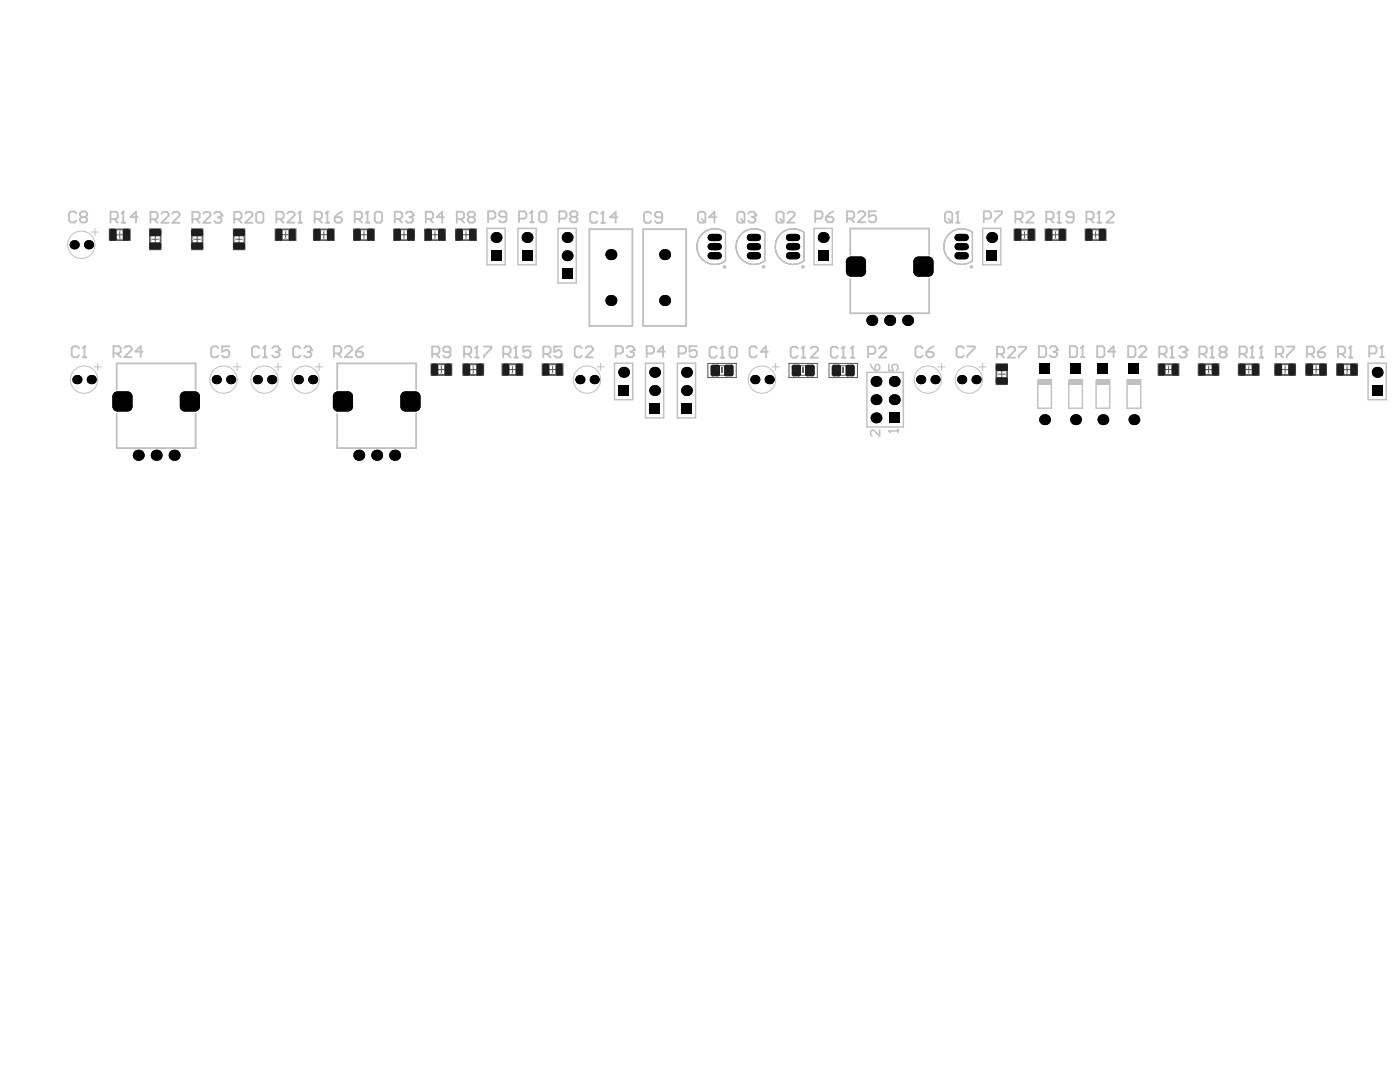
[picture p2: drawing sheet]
<svg xmlns="http://www.w3.org/2000/svg" width="279mm" height="216mm" viewBox="0 0 279 216" stroke-linecap="round" stroke-linejoin="round" font-family="sans-serif">
<g fill="none" stroke="#5a5a5a" stroke-width=".2">
<path d="M21.8 45.7h4.2v2.3h-4.2zM22.3 45.8h3.2v2h-3.2zM23.2 46.8h1.4M23.9 46.1v1.5M29.8 45.7h2.3v4.1h-2.3zM30 46.2h2v3.1h-2zM30.3 47.8h1.4M31 47v1.5M38.2 45.7h2.3v4.1h-2.3zM38.3 46.2h2.1v3.1h-2.1zM38.6 47.8h1.5M39.4 47v1.5"/>
<path d="M46.6 45.7h2.3v4.1h-2.3zM46.7 46.2h2v3.1h-2zM47 47.8h1.4M47.7 47v1.5M54.9 45.7h4.2v2.3h-4.2zM55.4 45.8h3.2v2h-3.2zM56.3 46.8h1.4M57 46.1v1.5M62.6 45.7h4.1v2.3h-4.1zM63.1 45.8h3.1v2h-3.1zM63.9 46.8h1.4M64.6 46.1v1.5"/>
<path d="M70.6 45.7h4.1v2.3h-4.1zM71.1 45.8h3.1v2h-3.1zM71.9 46.8h1.4M72.6 46.1v1.5M78.6 45.7h4.1v2.3h-4.1zM79.1 45.8h3.1v2h-3.1zM79.9 46.8h1.4M80.6 46.1v1.5M84.7 45.7h4.2v2.3h-4.2zM85.2 45.8h3.2v2h-3.2zM86.1 46.8h1.4M86.8 46.1v1.5"/>
<path d="M90.9 45.7h4.2v2.3h-4.2zM91.4 45.8h3.2v2h-3.2zM92.3 46.8h1.4M93 46.1v1.5M140 46.9a3.6 3.6 0 0 1 4.8-.5v5.6a3.6 3.6 0 0 1-4.8-.4 3.6 3.6 0 0 1 0-4.7zM141.9 49.2h1.5M142.6 48.5v1.4M147.8 46.9a3.6 3.6 0 0 1 4.8-.5v5.6a3.6 3.6 0 0 1-4.7-.4 3.6 3.6 0 0 1-.1-4.7zM149.7 49.2h1.5M150.5 48.5v1.4M155.6 46.9a3.6 3.6 0 0 1 4.8-.5v5.6a3.6 3.6 0 0 1-4.7-.4 3.6 3.6 0 0 1-.1-4.7zM157.6 49.2h1.4"/>
<path d="M158.3 48.5v1.4M189.2 46.9a3.6 3.6 0 0 1 4.9-.5v5.6a3.6 3.6 0 0 1-4.8-.4 3.6 3.6 0 0 1-.1-4.7zM191.2 49.2h1.4M191.9 48.5v1.4M202.4 45.7h4.1v2.3h-4.1zM202.9 45.8h3.1v2h-3.1zM203.8 46.8h1.4M204.5 46.1v1.5M208.6 45.7h4.1v2.3h-4.1zM209.1 45.8h3.1v2h-3.1zM209.9 46.8h1.5M210.7 46.1v1.5"/>
<path d="M216.6 45.7h4.1v2.3h-4.1zM217.1 45.8h3.1v2h-3.1zM217.9 46.8h1.5M218.7 46.1v1.5M86 72.6h4.2v2.3h-4.2zM86.5 72.7h3.2v2.1h-3.2zM87.4 73.8h1.4M88.1 73v1.5M92.4 72.6h4.1v2.3h-4.1zM92.9 72.7h3.1v2.1h-3.1zM93.7 73.8h1.5M94.5 73v1.5"/>
<path d="M100.2 72.6h4.1v2.3h-4.1zM100.7 72.7h3.1v2.1h-3.1zM101.6 73.8h1.4M102.3 73v1.5M108.2 72.6h4.1v2.3h-4.1zM108.7 72.7h3.1v2.1h-3.1zM109.6 73.8h1.4M110.3 73v1.5M141.3 72.5h5.6v2.8h-5.6zM143.6 73h1M143.6 74.9h1M157.5 72.5h5.6v2.8h-5.6z"/>
<path d="M159.7 73h1.1M159.8 74.9h1M165.5 72.5h5.6v2.8h-5.6zM167.7 73h1.1M167.8 74.9h1M198.8 72.6h2.3v4.1h-2.3zM198.9 73.1h2v3.1h-2zM199.2 74.7h1.4M199.9 73.9v1.5M231.1 72.6h4.2v2.3h-4.2zM231.6 72.7h3.2v2.1h-3.2zM232.5 73.8h1.4"/>
<path d="M233.2 73v1.5M239.1 72.6h4.2v2.3h-4.2zM239.6 72.7h3.2v2.1h-3.2zM240.5 73.8h1.4M241.2 73v1.5M247.1 72.6h4.2v2.3h-4.2zM247.6 72.7h3.2v2.1h-3.2zM248.5 73.8h1.4M249.2 73v1.5M254.4 72.6h4.2v2.3h-4.2zM254.9 72.7h3.2v2.1h-3.2zM255.8 73.8h1.4"/>
<path d="M256.5 73v1.5M260.6 72.6h4.1v2.3h-4.1zM261.1 72.7h3.1v2.1h-3.1zM261.9 73.8h1.5M262.7 73v1.5M266.8 72.6h4.1v2.3h-4.1zM267.3 72.7h3.1v2.1h-3.1zM268.1 73.8h1.5M268.8 73v1.5"/>
</g>
<g fill="#5a5a5a">
<path d="M144.6 72.9h1.1v2.1h-1.1z" fill-rule="evenodd"/>
<path d="M158.7 72.9h1.1v2.1h-1.1z" fill-rule="evenodd"/>
<path d="M160.8 72.9h1.1v2.1h-1.1z" fill-rule="evenodd"/>
<path d="M166.7 72.9h1.1v2.1h-1.1z" fill-rule="evenodd"/>
<path d="M142.5 72.9h1.1v2.1h-1.1z" fill-rule="evenodd"/>
<path d="M168.8 72.9h1.1v2.1h-1.1z" fill-rule="evenodd"/>
<path d="M144 73.4h.2v1.1h-.2z" fill-rule="evenodd"/>
<path d="M160.1 73.4h.3v1.1h-.3z" fill-rule="evenodd"/>
<path d="M168.1 73.4h.3v1.1h-.3z" fill-rule="evenodd"/>
</g>
<g fill="#000">
<path d="M168.8 52.2h1zM169.1 51.5l.7-.3v1h-1z"/>
<path d="M169.8 54.2v1zM168.8 54.2h1v1a1 1 0 0 1-1-1z"/>
<path d="M168.8 52.2h1zM169.1 51.5l.7-.3v1h-1z"/>
<path d="M169.8 54.2v1zM168.8 54.2h1v1a1 1 0 0 1-1-1z"/>
<path d="M171.8 51.2v1zM171.8 51.2a1 1 0 0 1 1 1h-1z"/>
<path d="M171.8 54.2h1zM171.8 54.2h1a1 1 0 0 1-1 1z"/>
<path d="M171.8 51.2v1zM171.8 51.2a1 1 0 0 1 1 1h-1z"/>
<path d="M171.8 54.2h1zM171.8 54.2h1a1 1 0 0 1-1 1z"/>
<path d="M182.3 52.2h1zM182.6 51.5l.7-.3v1h-1z"/>
<path d="M183.3 54.2v1zM182.3 54.2h1v1a1 1 0 0 1-1-1z"/>
<path d="M182.3 52.2h1zM182.6 51.5l.7-.3v1h-1z"/>
<path d="M183.3 54.2v1zM182.3 54.2h1v1a1 1 0 0 1-1-1z"/>
<path d="M185.3 51.2v1zM185.3 51.2a1 1 0 0 1 1 1h-1z"/>
<path d="M185.3 54.2h1zM185.3 54.2h1a1 1 0 0 1-1 1z"/>
<path d="M185.3 51.2v1zM185.3 51.2a1 1 0 0 1 1 1h-1z"/>
<path d="M185.3 54.2h1zM185.3 54.2h1a1 1 0 0 1-1 1z"/>
<path d="M22.4 79.1h1zM22.7 78.4l.7-.3v1h-1z"/>
<path d="M22.4 79.1h1zM22.7 78.4l.7-.3v1h-1z"/>
<path d="M25.4 78.1v1zM25.4 78.1a1 1 0 0 1 1 1h-1z"/>
<path d="M25.4 78.1v1zM25.4 78.1a1 1 0 0 1 1 1h-1z"/>
<path d="M35.9 79.1h1zM36.2 78.4l.7-.3v1h-1z"/>
<path d="M35.9 79.1h1zM36.2 78.4l.7-.3v1h-1z"/>
<path d="M38.9 78.1v1zM38.9 78.1a1 1 0 0 1 1 1h-1z"/>
<path d="M38.9 78.1v1zM38.9 78.1a1 1 0 0 1 1 1h-1z"/>
<path d="M66.4 79.1h1zM66.7 78.4l.7-.3v1h-1z"/>
<path d="M66.4 79.1h1zM66.7 78.4l.7-.3v1h-1z"/>
<path d="M69.4 78.1v1zM69.4 78.1a1 1 0 0 1 1.1 1h-1.1z"/>
<path d="M69.4 78.1v1zM69.4 78.1a1 1 0 0 1 1.1 1h-1.1z"/>
<path d="M79.9 79.1h1zM80.2 78.4l.7-.3v1h-1z"/>
<path d="M79.9 79.1h1zM80.2 78.4l.7-.3v1h-1z"/>
<path d="M82.9 78.1v1zM82.9 78.1a1 1 0 0 1 1 1h-1z"/>
<path d="M82.9 78.1v1zM82.9 78.1a1 1 0 0 1 1 1h-1z"/>
<path d="M23.4 81.1v1zM22.4 81.1h1v1a1 1 0 0 1-1-1z"/>
<path d="M23.4 81.1v1zM22.4 81.1h1v1a1 1 0 0 1-1-1z"/>
<path d="M25.4 81.1h1zM25.4 81.1h1a1 1 0 0 1-1 1z"/>
<path d="M25.4 81.1h1zM25.4 81.1h1a1 1 0 0 1-1 1z"/>
<path d="M36.9 81.1v1zM35.9 81.1h1v1a1 1 0 0 1-1-1z"/>
<path d="M36.9 81.1v1zM35.9 81.1h1v1a1 1 0 0 1-1-1z"/>
<path d="M38.9 81.1h1zM38.9 81.1h1a1 1 0 0 1-1 1z"/>
<path d="M38.9 81.1h1zM38.9 81.1h1a1 1 0 0 1-1 1z"/>
<path d="M67.4 81.1v1zM66.4 81.1h1v1a1 1 0 0 1-1-1z"/>
<path d="M67.4 81.1v1zM66.4 81.1h1v1a1 1 0 0 1-1-1z"/>
<path d="M69.4 81.1h1.1zM69.4 81.1h1.1a1 1 0 0 1-1.1 1z"/>
<path d="M69.4 81.1h1.1zM69.4 81.1h1.1a1 1 0 0 1-1.1 1z"/>
<path d="M80.9 81.1v1zM79.9 81.1h1v1a1 1 0 0 1-1-1z"/>
<path d="M80.9 81.1v1zM79.9 81.1h1v1a1 1 0 0 1-1-1z"/>
<path d="M82.9 81.1h1zM82.9 81.1h1a1 1 0 0 1-1 1z"/>
<path d="M82.9 81.1h1zM82.9 81.1h1a1 1 0 0 1-1 1z"/>
<circle cx="14.8" cy="48.8" r=".91"/>
<circle cx="17.7" cy="48.8" r=".91"/>
<circle cx="99" cy="47.4" r="1.08"/>
<circle cx="105.2" cy="47.4" r="1.08"/>
<circle cx="113.2" cy="51" r="1.08"/>
<circle cx="113.2" cy="47.4" r="1.08"/>
<circle cx="121.9" cy="60" r="1.09"/>
<circle cx="121.9" cy="50.8" r="1.09"/>
<circle cx="132.6" cy="60" r="1.09"/>
<circle cx="132.6" cy="50.8" r="1.09"/>
<circle cx="164.3" cy="47.4" r="1.08"/>
<circle cx="197.9" cy="47.4" r="1.08"/>
<circle cx="15.3" cy="75.8" r=".91"/>
<circle cx="18.2" cy="75.8" r=".91"/>
<circle cx="43.2" cy="75.8" r=".91"/>
<circle cx="46" cy="75.8" r=".91"/>
<circle cx="51.4" cy="75.8" r=".91"/>
<circle cx="54.2" cy="75.8" r=".91"/>
<circle cx="59.5" cy="75.8" r=".91"/>
<circle cx="62.4" cy="75.8" r=".91"/>
<circle cx="115.7" cy="75.8" r=".91"/>
<circle cx="118.6" cy="75.8" r=".91"/>
<circle cx="124.5" cy="74.3" r="1.08"/>
<circle cx="130.6" cy="77.9" r="1.08"/>
<circle cx="130.6" cy="74.3" r="1.08"/>
<circle cx="137" cy="77.9" r="1.08"/>
<circle cx="137" cy="74.3" r="1.08"/>
<circle cx="150.6" cy="75.8" r=".91"/>
<circle cx="153.5" cy="75.8" r=".91"/>
<circle cx="174" cy="63.9" r="1.09"/>
<circle cx="174.8" cy="79.8" r="1.08"/>
<circle cx="174.8" cy="76.1" r="1.08"/>
<circle cx="177.6" cy="63.9" r="1.09"/>
<circle cx="178.5" cy="79.8" r="1.08"/>
<circle cx="178.5" cy="76.1" r="1.08"/>
<circle cx="181.1" cy="63.9" r="1.09"/>
<circle cx="183.7" cy="75.8" r=".91"/>
<circle cx="186.6" cy="75.8" r=".91"/>
<circle cx="191.9" cy="75.8" r=".91"/>
<circle cx="194.8" cy="75.8" r=".91"/>
<circle cx="274.8" cy="74.3" r="1.08"/>
<circle cx="27.6" cy="90.8" r="1.09"/>
<circle cx="31.2" cy="90.8" r="1.09"/>
<circle cx="34.7" cy="90.8" r="1.09"/>
<circle cx="71.6" cy="90.8" r="1.09"/>
<circle cx="75.2" cy="90.8" r="1.09"/>
<circle cx="78.8" cy="90.8" r="1.09"/>
<circle cx="174.8" cy="83.4" r="1.08"/>
<circle cx="208.5" cy="83.7" r="1.08"/>
<circle cx="214.7" cy="83.7" r="1.08"/>
<circle cx="220.1" cy="83.7" r="1.08"/>
<circle cx="226.3" cy="83.7" r="1.08"/>
</g>
<g fill="#000">
<path d="M97.9 49.9h2.2v2.2h-2.2z" fill-rule="evenodd"/>
<path d="M97.9 49.9h2.2v2.2h-2.2z" fill-rule="evenodd"/>
<path d="M104.1 49.9h2.2v2.2h-2.2z" fill-rule="evenodd"/>
<path d="M104.1 49.9h2.2v2.2h-2.2z" fill-rule="evenodd"/>
<path d="M112.1 53.6h2.2v2.1h-2.2z" fill-rule="evenodd"/>
<path d="M112.1 53.6h2.2v2.1h-2.2z" fill-rule="evenodd"/>
<path d="M163.2 49.9h2.2v2.2h-2.2z" fill-rule="evenodd"/>
<path d="M163.2 49.9h2.2v2.2h-2.2z" fill-rule="evenodd"/>
<path d="M168.8 52.2l1-1h2l1 1v2l-1 1h-2l-1-1z" fill-rule="evenodd"/>
<path d="M168.8 52.2l1-1h2l1 1v2l-1 1h-2l-1-1z" fill-rule="evenodd"/>
<path d="M182.3 52.2l1-1h2l1 1v2l-1 1h-2l-1-1z" fill-rule="evenodd"/>
<path d="M182.3 52.2l1-1h2l1 1v2l-1 1h-2l-1-1z" fill-rule="evenodd"/>
<path d="M196.8 49.9h2.2v2.2h-2.2z" fill-rule="evenodd"/>
<path d="M196.8 49.9h2.2v2.2h-2.2z" fill-rule="evenodd"/>
<path d="M22.4 79.1l1-1h2l1 1v2l-1 1h-2l-1-1z" fill-rule="evenodd"/>
<path d="M22.4 79.1l1-1h2l1 1v2l-1 1h-2l-1-1z" fill-rule="evenodd"/>
<path d="M35.9 79.1l1-1h2l1 1v2l-1 1h-2l-1-1z" fill-rule="evenodd"/>
<path d="M35.9 79.1l1-1h2l1 1v2l-1 1h-2l-1-1z" fill-rule="evenodd"/>
<path d="M66.4 79.1l1-1h2l1.1 1v2l-1.1 1h-2l-1-1z" fill-rule="evenodd"/>
<path d="M66.4 79.1l1-1h2l1.1 1v2l-1.1 1h-2l-1-1z" fill-rule="evenodd"/>
<path d="M79.9 79.1l1-1h2l1 1v2l-1 1h-2l-1-1z" fill-rule="evenodd"/>
<path d="M79.9 79.1l1-1h2l1 1v2l-1 1h-2l-1-1z" fill-rule="evenodd"/>
<path d="M123.4 76.9h2.1v2.1h-2.1z" fill-rule="evenodd"/>
<path d="M123.4 76.9h2.1v2.1h-2.1z" fill-rule="evenodd"/>
<path d="M207.4 72.5h2.1v2.2h-2.1z" fill-rule="evenodd"/>
<path d="M207.4 72.5h2.1v2.2h-2.1z" fill-rule="evenodd"/>
<path d="M213.6 72.5h2.1v2.2h-2.1z" fill-rule="evenodd"/>
<path d="M213.6 72.5h2.1v2.2h-2.1z" fill-rule="evenodd"/>
<path d="M219 72.5h2.2v2.2h-2.2z" fill-rule="evenodd"/>
<path d="M219 72.5h2.2v2.2h-2.2z" fill-rule="evenodd"/>
<path d="M225.2 72.5h2.2v2.2h-2.2z" fill-rule="evenodd"/>
<path d="M225.2 72.5h2.2v2.2h-2.2z" fill-rule="evenodd"/>
<path d="M273.8 76.9h2.1v2.1h-2.1z" fill-rule="evenodd"/>
<path d="M273.8 76.9h2.1v2.1h-2.1z" fill-rule="evenodd"/>
<path d="M129.6 80.5h2.1v2.1h-2.1z" fill-rule="evenodd"/>
<path d="M129.6 80.5h2.1v2.1h-2.1z" fill-rule="evenodd"/>
<path d="M135.9 80.5h2.2v2.1h-2.2z" fill-rule="evenodd"/>
<path d="M135.9 80.5h2.2v2.1h-2.2z" fill-rule="evenodd"/>
<path d="M177.4 82.3h2.1v2.2h-2.1z" fill-rule="evenodd"/>
<path d="M177.4 82.3h2.1v2.2h-2.1z" fill-rule="evenodd"/>
</g>
<path d="M141.9 49.2h1.5M141.9 51h1.5M141.9 47.4h1.5M149.7 49.2h1.5M149.7 51h1.5M149.7 47.4h1.5M157.6 49.2h1.4M157.6 51h1.4M157.6 47.4h1.4M191.2 49.2h1.4M191.2 51h1.4M191.2 47.4h1.4" fill="none" stroke="#000" stroke-width="1.4"/>
<g fill="#1e1e1e">
<path d="M198.7 75.6l.4-.3h1.6l.4 .3v.7l-.4 .4h-1.6l-.4-.4z" fill-rule="evenodd"/>
<path d="M198.7 73l.4-.4h1.6l.4 .4v.7l-.4 .4h-1.6l-.4-.4z" fill-rule="evenodd"/>
<path d="M21.8 46l.4-.3h.7l.4 .3v1.7l-.4 .3h-.7l-.4-.3z" fill-rule="evenodd"/>
<path d="M24.5 46l.4-.3h.7l.3 .3v1.7l-.3 .3h-.7l-.4-.3z" fill-rule="evenodd"/>
<path d="M62.6 46l.3-.3h.8l.3 .3v1.7l-.3 .3h-.8l-.3-.3z" fill-rule="evenodd"/>
<path d="M65.2 46l.4-.3h.7l.4 .3v1.7l-.4 .3h-.7l-.4-.3z" fill-rule="evenodd"/>
<path d="M86 72.9l.4-.3h.7l.4 .3v1.7l-.4 .3h-.7l-.4-.3z" fill-rule="evenodd"/>
<path d="M88.7 72.9l.3-.3h.8l.3 .3v1.7l-.3 .3h-.8l-.3-.3z" fill-rule="evenodd"/>
<path d="M100.2 72.9l.4-.3h.7l.4 .3v1.7l-.4 .3h-.7l-.4-.3z" fill-rule="evenodd"/>
<path d="M102.9 72.9l.3-.3h.8l.3 .3v1.7l-.3 .3h-.8l-.3-.3z" fill-rule="evenodd"/>
<path d="M158 73.2l.4-.4h1l.5 .4v1.4l-.5 .5h-1l-.4-.5z" fill-rule="evenodd"/>
<path d="M202.4 46l.4-.3h.7l.4 .3v1.7l-.4 .3h-.7l-.4-.3z" fill-rule="evenodd"/>
<path d="M205.1 46l.3-.3h.8l.3 .3v1.7l-.3 .3h-.8l-.3-.3z" fill-rule="evenodd"/>
<path d="M211.3 46l.3-.3h.7l.4 .3v1.7l-.4 .3h-.7l-.3-.3z" fill-rule="evenodd"/>
<path d="M216.6 46l.4-.3h.7l.4 .3v1.7l-.4 .3h-.7l-.4-.3z" fill-rule="evenodd"/>
<path d="M219.3 46l.3-.3h.7l.4 .3v1.7l-.4 .3h-.7l-.3-.3z" fill-rule="evenodd"/>
<path d="M231.2 72.9l.3-.3h.7l.4 .3v1.7l-.4 .3h-.7l-.3-.3z" fill-rule="evenodd"/>
<path d="M233.8 72.9l.4-.3h.7l.4 .3v1.7l-.4 .3h-.7l-.4-.3z" fill-rule="evenodd"/>
<path d="M254.4 72.9l.4-.3h.7l.4 .3v1.7l-.4 .3h-.7l-.4-.3z" fill-rule="evenodd"/>
<path d="M257.1 72.9l.3-.3h.8l.3 .3v1.7l-.3 .3h-.8l-.3-.3z" fill-rule="evenodd"/>
<path d="M260.6 72.9l.4-.3h.7l.4 .3v1.7l-.4 .3h-.7l-.4-.3z" fill-rule="evenodd"/>
<path d="M263.3 72.9l.3-.3h.7l.4 .3v1.7l-.4 .3h-.7l-.3-.3z" fill-rule="evenodd"/>
<path d="M269.4 72.9l.4-.3h.7l.4 .3v1.7l-.4 .3h-.7l-.4-.3z" fill-rule="evenodd"/>
<path d="M29.8 48.7l.4-.4h1.6l.4 .4v.7l-.4 .4h-1.6l-.4-.4z" fill-rule="evenodd"/>
<path d="M29.8 46.1l.4-.4h1.6l.4 .4v.7l-.4 .4h-1.6l-.4-.4z" fill-rule="evenodd"/>
<path d="M38.2 48.7l.3-.4h1.7l.3 .4v.7l-.3 .4h-1.7l-.3-.4z" fill-rule="evenodd"/>
<path d="M38.2 46.1l.3-.4h1.7l.3 .4v.7l-.3 .4h-1.7l-.3-.4z" fill-rule="evenodd"/>
<path d="M54.9 46l.4-.3h.7l.4 .3v1.7l-.4 .3h-.7l-.4-.3z" fill-rule="evenodd"/>
<path d="M57.6 46l.4-.3h.7l.3 .3v1.7l-.3 .3h-.7l-.4-.3z" fill-rule="evenodd"/>
<path d="M73.2 46l.4-.3h.7l.4 .3v1.7l-.4 .3h-.7l-.4-.3z" fill-rule="evenodd"/>
<path d="M78.6 46l.3-.3h.8l.3 .3v1.7l-.3 .3h-.8l-.3-.3z" fill-rule="evenodd"/>
<path d="M81.2 46l.4-.3h.7l.4 .3v1.7l-.4 .3h-.7l-.4-.3z" fill-rule="evenodd"/>
<path d="M92.4 72.9l.4-.3h.7l.4 .3v1.7l-.4 .3h-.7l-.4-.3z" fill-rule="evenodd"/>
<path d="M84.8 46l.3-.3h.8l.3 .3v1.7l-.3 .3h-.8l-.3-.3z" fill-rule="evenodd"/>
<path d="M87.4 46l.4-.3h.7l.4 .3v1.7l-.4 .3h-.7l-.4-.3z" fill-rule="evenodd"/>
<path d="M90.9 46l.4-.3h.7l.4 .3v1.7l-.4 .3h-.7l-.4-.3z" fill-rule="evenodd"/>
<path d="M108.2 72.9l.4-.3h.7l.4 .3v1.7l-.4 .3h-.7l-.4-.3z" fill-rule="evenodd"/>
<path d="M110.9 72.9l.3-.3h.8l.3 .3v1.7l-.3 .3h-.8l-.3-.3z" fill-rule="evenodd"/>
<path d="M144.5 73.2l.5-.4h1l.4 .4v1.4l-.4 .5h-1l-.5-.5z" fill-rule="evenodd"/>
<path d="M160.7 73.2l.5-.4h.9l.5 .4v1.4l-.5 .5h-.9l-.5-.5z" fill-rule="evenodd"/>
<path d="M168.7 73.2l.5-.4h.9l.5 .4v1.4l-.5 .5h-.9l-.5-.5z" fill-rule="evenodd"/>
<path d="M166 73.2l.4-.4h1l.5 .4v1.4l-.5 .5h-1l-.4-.5z" fill-rule="evenodd"/>
<path d="M208.6 46l.4-.3h.7l.4 .3v1.7l-.4 .3h-.7l-.4-.3z" fill-rule="evenodd"/>
<path d="M239.2 72.9l.3-.3h.7l.4 .3v1.7l-.4 .3h-.7l-.3-.3z" fill-rule="evenodd"/>
<path d="M241.8 72.9l.4-.3h.7l.4 .3v1.7l-.4 .3h-.7l-.4-.3z" fill-rule="evenodd"/>
<path d="M247.2 72.9l.3-.3h.7l.4 .3v1.7l-.4 .3h-.7l-.3-.3z" fill-rule="evenodd"/>
<path d="M249.8 72.9l.4-.3h.7l.4 .3v1.7l-.4 .3h-.7l-.4-.3z" fill-rule="evenodd"/>
<path d="M266.8 72.9l.4-.3h.7l.3 .3v1.7l-.3 .3h-.7l-.4-.3z" fill-rule="evenodd"/>
<path d="M46.5 48.7l.4-.4h1.6l.4 .4v.7l-.4 .4h-1.6l-.4-.4z" fill-rule="evenodd"/>
<path d="M46.5 46.1l.4-.4h1.6l.4 .4v.7l-.4 .4h-1.6l-.4-.4z" fill-rule="evenodd"/>
<path d="M95 72.9l.4-.3h.7l.4 .3v1.7l-.4 .3h-.7l-.4-.3z" fill-rule="evenodd"/>
<path d="M70.6 46l.3-.3h.8l.3 .3v1.7l-.3 .3h-.8l-.3-.3z" fill-rule="evenodd"/>
<path d="M93.6 46l.4-.3h.7l.3 .3v1.7l-.3 .3h-.7l-.4-.3z" fill-rule="evenodd"/>
<path d="M141.8 73.2l.5-.4h.9l.5 .4v1.4l-.5 .5h-.9l-.5-.5z" fill-rule="evenodd"/>
</g>
<g fill="#1e1e1e">
<path d="M199.1 76.3v.4zM198.7 76.3h.4v.4z"/>
<path d="M200.7 76.3h.4zM200.7 76.3h.4v.2l-.4 .2z"/>
<path d="M200.7 75.3v.3zM200.7 75.3l.4 .3h-.4z"/>
<path d="M198.7 75.6h.4zM198.8 75.4l.3-.1v.3h-.4z"/>
<path d="M199.1 73.7v.4zM198.7 73.7h.4v.4z"/>
<path d="M200.7 73.7h.4zM200.7 73.7h.4v.2l-.4 .2z"/>
<path d="M200.7 72.6v.4zM200.7 72.6l.4 .4h-.4z"/>
<path d="M198.7 73h.4zM198.8 72.8l.3-.2v.4h-.4z"/>
<path d="M21.8 46h.4zM21.9 45.8l.3-.1v.3h-.4z"/>
<path d="M22.2 47.7v.3zM21.8 47.7h.4v.3z"/>
<path d="M22.9 47.7h.4zM22.9 47.7h.4l-.1 .1-.3 .2z"/>
<path d="M22.9 45.7v.3zM22.9 45.7l.4 .3h-.4z"/>
<path d="M24.5 46h.4zM24.5 45.8l.4-.1v.3h-.4z"/>
<path d="M24.9 47.7v.3zM24.5 47.7h.4v.3z"/>
<path d="M25.6 47.7h.3zM25.6 47.7h.3v.1l-.3 .2z"/>
<path d="M25.6 45.7v.3zM25.6 45.7l.3 .3h-.3z"/>
<path d="M62.6 46h.3zM62.6 45.8l.3-.1v.3h-.3z"/>
<path d="M62.9 47.7v.3zM62.6 47.7h.3v.3z"/>
<path d="M63.7 47.7h.3zM63.7 47.7h.3v.1l-.3 .2z"/>
<path d="M63.7 45.7v.3zM63.7 45.7l.3 .3h-.3z"/>
<path d="M65.2 46h.4zM65.3 45.8l.3-.1v.3h-.4z"/>
<path d="M65.6 47.7v.3zM65.2 47.7h.4v.3z"/>
<path d="M66.3 47.7h.4zM66.3 47.7h.4l-.1 .1-.3 .2z"/>
<path d="M66.3 45.7v.3zM66.3 45.7l.4 .3h-.4z"/>
<path d="M86 72.9h.4zM86.1 72.7l.3-.1v.3h-.4z"/>
<path d="M86.4 74.6v.3zM86 74.6h.4v.3z"/>
<path d="M87.1 74.6h.4zM87.1 74.6h.4l-.1 .2-.3 .1z"/>
<path d="M87.1 72.6v.3zM87.1 72.6l.4 .3h-.4z"/>
<path d="M88.7 72.9h.3zM88.7 72.7l.3-.1v.3h-.3z"/>
<path d="M89 74.6v.3zM88.7 74.6h.3v.3z"/>
<path d="M89.8 74.6h.3zM89.8 74.6h.3v.2l-.3 .1z"/>
<path d="M89.8 72.6v.3zM89.8 72.6l.3 .3h-.3z"/>
<path d="M100.2 72.9h.4zM100.3 72.7l.3-.1v.3h-.4z"/>
<path d="M100.6 74.6v.3zM100.2 74.6h.4v.3z"/>
<path d="M101.3 74.6h.4zM101.3 74.6h.4l-.1 .2-.3 .1z"/>
<path d="M101.3 72.6v.3zM101.3 72.6l.4 .3h-.4z"/>
<path d="M102.9 72.9h.3zM102.9 72.7l.3-.1v.3h-.3z"/>
<path d="M103.2 74.6v.3zM102.9 74.6h.3v.3z"/>
<path d="M104 74.6h.3zM104 74.6h.3v.2l-.3 .1z"/>
<path d="M104 72.6v.3zM104 72.6l.3 .3h-.3z"/>
<path d="M159.4 72.8v.4zM159.4 72.8h.2l.3 .4h-.5z"/>
<path d="M158 73.2h.4zM158 73l.4-.2v.4h-.4z"/>
<path d="M158.4 74.6v.5zM158 74.6h.4v.5l-.2-.1z"/>
<path d="M159.4 74.6h.5zM159.4 74.6h.5l-.1 .3-.4 .2z"/>
<path d="M202.4 46h.4zM202.5 45.8l.3-.1v.3h-.4z"/>
<path d="M202.8 47.7v.3zM202.4 47.7h.4v.3z"/>
<path d="M203.5 47.7h.4zM203.5 47.7h.4l-.1 .1-.3 .2z"/>
<path d="M203.5 45.7v.3zM203.5 45.7l.4 .3h-.4z"/>
<path d="M205.1 46h.3zM205.2 45.7h.2v.3h-.3z"/>
<path d="M205.4 47.7v.3zM205.1 47.7h.3v.3z"/>
<path d="M206.2 47.7h.3zM206.2 47.7h.3v.1l-.3 .2z"/>
<path d="M206.2 45.7v.3zM206.2 45.7l.3 .3h-.3z"/>
<path d="M211.3 46h.3zM211.3 45.8l.3-.1v.3h-.3z"/>
<path d="M211.6 47.7v.3zM211.3 47.7h.3v.3z"/>
<path d="M212.3 47.7h.4zM212.3 47.7h.4v.1l-.4 .2z"/>
<path d="M212.3 45.7v.3zM212.3 45.7l.4 .3h-.4z"/>
<path d="M216.6 46h.4zM216.7 45.8l.3-.1v.3h-.4z"/>
<path d="M217 47.7v.3zM216.6 47.7h.4v.3z"/>
<path d="M217.7 47.7h.4zM217.7 47.7h.4l-.1 .1-.3 .2z"/>
<path d="M217.7 45.7v.3zM217.7 45.7l.4 .3h-.4z"/>
<path d="M219.3 46h.3zM219.3 45.8l.3-.1v.3h-.3z"/>
<path d="M219.6 47.7v.3zM219.3 47.7h.3v.3z"/>
<path d="M220.3 47.7h.4zM220.3 47.7h.4v.1l-.4 .2z"/>
<path d="M220.3 45.7v.3zM220.3 45.7l.4 .3h-.4z"/>
<path d="M231.2 72.9h.3zM231.2 72.7l.3-.1v.3h-.3z"/>
<path d="M231.5 74.6v.3zM231.2 74.6h.3v.3z"/>
<path d="M232.2 74.6h.4zM232.2 74.6h.4v.2l-.4 .1z"/>
<path d="M232.2 72.6v.3zM232.2 72.6l.4 .3h-.4z"/>
<path d="M233.8 72.9h.4zM233.8 72.7l.4-.1v.3h-.4z"/>
<path d="M234.2 74.6v.3zM233.8 74.6h.4v.3z"/>
<path d="M234.9 74.6h.4zM234.9 74.6h.4l-.1 .2-.3 .1z"/>
<path d="M234.9 72.6v.3zM234.9 72.6l.4 .3h-.4z"/>
<path d="M254.4 72.9h.4zM254.5 72.7l.3-.1v.3h-.4z"/>
<path d="M254.8 74.6v.3zM254.4 74.6h.4v.3z"/>
<path d="M255.5 74.6h.4zM255.5 74.6h.4l-.1 .2-.3 .1z"/>
<path d="M255.5 72.6v.3zM255.5 72.6l.4 .3h-.4z"/>
<path d="M257.1 72.9h.3zM257.1 72.7l.3-.1v.3h-.3z"/>
<path d="M257.4 74.6v.3zM257.1 74.6h.3v.3z"/>
<path d="M258.2 74.6h.3zM258.2 74.6h.3v.2l-.3 .1z"/>
<path d="M258.2 72.6v.3zM258.2 72.6l.3 .3h-.3z"/>
<path d="M260.6 72.9h.4zM260.7 72.7l.3-.1v.3h-.4z"/>
<path d="M261 74.6v.3zM260.6 74.6h.4v.3z"/>
<path d="M261.7 74.6h.4zM261.7 74.6h.4l-.1 .2-.3 .1z"/>
<path d="M261.7 72.6v.3zM261.7 72.6l.4 .3h-.4z"/>
<path d="M263.3 72.9h.3zM263.3 72.7l.3-.1v.3h-.3z"/>
<path d="M263.6 74.6v.3zM263.3 74.6h.3v.3z"/>
<path d="M264.3 74.6h.4zM264.3 74.6h.4v.2l-.4 .1z"/>
<path d="M264.3 72.6v.3zM264.3 72.6l.4 .3h-.4z"/>
<path d="M269.4 72.9h.4zM269.5 72.7l.3-.1v.3h-.4z"/>
<path d="M269.8 74.6v.3zM269.4 74.6h.4v.3z"/>
<path d="M270.5 74.6h.4zM270.5 74.6h.4l-.1 .2-.3 .1z"/>
<path d="M270.5 72.6v.3zM270.5 72.6l.4 .3h-.4z"/>
<path d="M30.2 49.4v.4zM29.8 49.4h.4v.4z"/>
<path d="M31.8 49.4h.4zM31.8 49.4h.4l-.1 .2-.3 .2z"/>
<path d="M31.8 48.3v.4zM31.8 48.3l.4 .4h-.4z"/>
<path d="M29.8 48.7h.4zM29.9 48.5l.3-.2v.4h-.4z"/>
<path d="M30.2 46.8v.4zM29.8 46.8h.4v.4z"/>
<path d="M31.8 46.8h.4zM31.8 46.8h.4l-.1 .2-.3 .2z"/>
<path d="M31.8 45.7v.4zM31.8 45.7l.4 .4h-.4z"/>
<path d="M29.8 46.1h.4zM29.9 45.9l.3-.2v.4h-.4z"/>
<path d="M38.5 49.4v.4zM38.2 49.4h.3v.4z"/>
<path d="M40.2 49.4h.3zM40.2 49.4h.3v.2l-.3 .2z"/>
<path d="M40.2 48.3v.4zM40.2 48.3l.3 .4h-.3z"/>
<path d="M38.2 48.7h.3zM38.2 48.5l.3-.2v.4h-.3z"/>
<path d="M38.5 46.8v.4zM38.2 46.8h.3v.4z"/>
<path d="M40.2 46.8h.3zM40.2 46.8h.3v.2l-.3 .2z"/>
<path d="M40.2 45.7v.4zM40.2 45.7l.3 .4h-.3z"/>
<path d="M38.2 46.1h.3zM38.2 45.9l.3-.2v.4h-.3z"/>
<path d="M54.9 46h.4zM55 45.8l.3-.1v.3h-.4z"/>
<path d="M55.3 47.7v.3zM54.9 47.7h.4v.3z"/>
<path d="M56 47.7h.4zM56 47.7h.4l-.1 .1-.3 .2z"/>
<path d="M56 45.7v.3zM56 45.7l.4 .3h-.4z"/>
<path d="M57.6 46h.4zM57.6 45.8l.4-.1v.3h-.4z"/>
<path d="M58 47.7v.3zM57.6 47.7h.4v.3z"/>
<path d="M58.7 47.7h.3zM58.7 47.7h.3v.1l-.3 .2z"/>
<path d="M58.7 45.7v.3zM58.7 45.7l.3 .3h-.3z"/>
<path d="M73.2 46h.4zM73.3 45.8l.3-.1v.3h-.4z"/>
<path d="M73.6 47.7v.3zM73.2 47.7h.4v.3z"/>
<path d="M74.3 47.7h.4zM74.3 47.7h.4l-.1 .1-.3 .2z"/>
<path d="M74.3 45.7v.3zM74.3 45.7l.4 .3h-.4z"/>
<path d="M78.6 46h.3zM78.6 45.8l.3-.1v.3h-.3z"/>
<path d="M78.9 47.7v.3zM78.6 47.7h.3v.3z"/>
<path d="M79.7 47.7h.3zM79.7 47.7h.3v.1l-.3 .2z"/>
<path d="M79.7 45.7v.3zM79.7 45.7l.3 .3h-.3z"/>
<path d="M81.2 46h.4zM81.3 45.8l.3-.1v.3h-.4z"/>
<path d="M81.6 47.7v.3zM81.2 47.7h.4v.3z"/>
<path d="M82.3 47.7h.4zM82.3 47.7h.4l-.1 .1-.3 .2z"/>
<path d="M82.3 45.7v.3zM82.3 45.7l.4 .3h-.4z"/>
<path d="M92.4 72.9h.4zM92.4 72.7l.4-.1v.3h-.4z"/>
<path d="M92.8 74.6v.3zM92.4 74.6h.4v.3z"/>
<path d="M93.5 74.6h.4zM93.5 74.6h.4l-.1 .2-.3 .1z"/>
<path d="M93.5 72.6v.3zM93.5 72.6l.4 .3h-.4z"/>
<path d="M84.8 46h.3zM84.8 45.8l.3-.1v.3h-.3z"/>
<path d="M85.1 47.7v.3zM84.8 47.7h.3v.3z"/>
<path d="M85.9 47.7h.3zM85.9 47.7h.3v.1l-.3 .2z"/>
<path d="M85.9 45.7v.3zM85.9 45.7l.3 .3h-.3z"/>
<path d="M87.4 46h.4zM87.5 45.8l.3-.1v.3h-.4z"/>
<path d="M87.8 47.7v.3zM87.4 47.7h.4v.3z"/>
<path d="M88.5 47.7h.4zM88.5 47.7h.4l-.1 .1-.3 .2z"/>
<path d="M88.5 45.7v.3zM88.5 45.7l.4 .3h-.4z"/>
<path d="M90.9 46h.4zM91 45.8l.3-.1v.3h-.4z"/>
<path d="M91.3 47.7v.3zM90.9 47.7h.4v.3z"/>
<path d="M92 47.7h.4zM92 47.7h.4v.1l-.4 .2z"/>
<path d="M92 45.7v.3zM92 45.7l.4 .3h-.4z"/>
<path d="M108.2 72.9h.4zM108.3 72.7l.3-.1v.3h-.4z"/>
<path d="M108.6 74.6v.3zM108.2 74.6h.4v.3z"/>
<path d="M109.3 74.6h.4zM109.3 74.6h.4l-.1 .2-.3 .1z"/>
<path d="M109.3 72.6v.3zM109.3 72.6l.4 .3h-.4z"/>
<path d="M110.9 72.9h.3zM110.9 72.7l.3-.1v.3h-.3z"/>
<path d="M111.2 74.6v.3zM110.9 74.6h.3v.3z"/>
<path d="M112 74.6h.3zM112 74.6h.3v.2l-.3 .1z"/>
<path d="M112 72.6v.3zM112 72.6l.3 .3h-.3z"/>
<path d="M146 72.8v.4zM146 72.8h.2l.2 .4h-.4z"/>
<path d="M144.5 73.2h.5zM144.6 73l.4-.2v.4h-.5z"/>
<path d="M145 74.6v.5zM144.5 74.6h.5v.5l-.2-.1z"/>
<path d="M146 74.6h.4zM146 74.6h.4v.3l-.4 .2z"/>
<path d="M162.1 72.8v.4zM162.1 72.8h.3l.2 .4h-.5z"/>
<path d="M160.7 73.2h.5zM160.8 73l.4-.2v.4h-.5z"/>
<path d="M161.2 74.6v.5zM160.7 74.6h.5v.5l-.2-.1z"/>
<path d="M162.1 74.6h.5zM162.1 74.6h.5l-.1 .3-.4 .2z"/>
<path d="M170.1 72.8v.4zM170.1 72.8h.3l.2 .4h-.5z"/>
<path d="M168.7 73.2h.5zM168.8 73l.4-.2v.4h-.5z"/>
<path d="M169.2 74.6v.5zM168.7 74.6h.5v.5l-.2-.1z"/>
<path d="M170.1 74.6h.5zM170.1 74.6h.5l-.1 .3-.4 .2z"/>
<path d="M167.4 72.8v.4zM167.4 72.8h.2l.3 .4h-.5z"/>
<path d="M166 73.2h.4zM166 73l.4-.2v.4h-.4z"/>
<path d="M166.4 74.6v.5zM166 74.6h.4v.5l-.2-.1z"/>
<path d="M167.4 74.6h.5zM167.4 74.6h.5l-.1 .3-.4 .2z"/>
<path d="M208.6 46h.4zM208.7 45.8l.3-.1v.3h-.4z"/>
<path d="M209 47.7v.3zM208.6 47.7h.4v.3z"/>
<path d="M209.7 47.7h.4zM209.7 47.7h.4l-.1 .1-.3 .2z"/>
<path d="M209.7 45.7v.3zM209.7 45.7l.4 .3h-.4z"/>
<path d="M239.2 72.9h.3zM239.2 72.7l.3-.1v.3h-.3z"/>
<path d="M239.5 74.6v.3zM239.2 74.6h.3v.3z"/>
<path d="M240.2 74.6h.4zM240.2 74.6h.4v.2l-.4 .1z"/>
<path d="M240.2 72.6v.3zM240.2 72.6l.4 .3h-.4z"/>
<path d="M241.8 72.9h.4zM241.9 72.7l.3-.1v.3h-.4z"/>
<path d="M242.2 74.6v.3zM241.8 74.6h.4v.3z"/>
<path d="M242.9 74.6h.4zM242.9 74.6h.4l-.1 .2-.3 .1z"/>
<path d="M242.9 72.6v.3zM242.9 72.6l.4 .3h-.4z"/>
<path d="M247.2 72.9h.3zM247.2 72.7l.3-.1v.3h-.3z"/>
<path d="M247.5 74.6v.3zM247.2 74.6h.3v.3z"/>
<path d="M248.2 74.6h.4zM248.2 74.6h.4v.2l-.4 .1z"/>
<path d="M248.2 72.6v.3zM248.2 72.6l.4 .3h-.4z"/>
<path d="M249.8 72.9h.4zM249.9 72.7l.3-.1v.3h-.4z"/>
<path d="M250.2 74.6v.3zM249.8 74.6h.4v.3z"/>
<path d="M250.9 74.6h.4zM250.9 74.6h.4l-.1 .2-.3 .1z"/>
<path d="M250.9 72.6v.3zM250.9 72.6l.4 .3h-.4z"/>
<path d="M266.8 72.9h.4zM266.8 72.7l.4-.1v.3h-.4z"/>
<path d="M267.2 74.6v.3zM266.8 74.6h.4v.3z"/>
<path d="M267.9 74.6h.3zM267.9 74.6h.3v.2l-.3 .1z"/>
<path d="M267.9 72.6v.3zM267.9 72.6l.3 .3h-.3z"/>
<path d="M46.9 49.4v.4zM46.5 49.4h.4v.4z"/>
<path d="M48.5 49.4h.4zM48.5 49.4h.4l-.1 .2-.3 .2z"/>
<path d="M48.5 48.3v.4zM48.5 48.3l.4 .4h-.4z"/>
<path d="M46.5 48.7h.4zM46.6 48.5l.3-.2v.4h-.4z"/>
<path d="M46.9 46.8v.4zM46.5 46.8h.4v.4z"/>
<path d="M48.5 46.8h.4zM48.5 46.8h.4l-.1 .2-.3 .2z"/>
<path d="M48.5 45.7v.4zM48.5 45.7l.4 .4h-.4z"/>
<path d="M46.5 46.1h.4zM46.6 45.9l.3-.2v.4h-.4z"/>
<path d="M95 72.9h.4zM95.1 72.7l.3-.1v.3h-.4z"/>
<path d="M95.4 74.6v.3zM95 74.6h.4v.3z"/>
<path d="M96.1 74.6h.4zM96.1 74.6h.4v.2l-.4 .1z"/>
<path d="M96.1 72.6v.3zM96.1 72.6l.4 .3h-.4z"/>
<path d="M70.6 46h.3zM70.6 45.8l.3-.1v.3h-.3z"/>
<path d="M70.9 47.7v.3zM70.6 47.7h.3v.3z"/>
<path d="M71.7 47.7h.3zM71.7 47.7h.3v.1l-.3 .2z"/>
<path d="M71.7 45.7v.3zM71.7 45.7l.3 .3h-.3z"/>
<path d="M93.6 46h.4zM93.6 45.8l.4-.1v.3h-.4z"/>
<path d="M94 47.7v.3zM93.6 47.7h.4v.3z"/>
<path d="M94.7 47.7h.3zM94.7 47.7h.3v.1l-.3 .2z"/>
<path d="M94.7 45.7v.3zM94.7 45.7l.3 .3h-.3z"/>
<path d="M143.2 72.8v.4zM143.2 72.8h.2l.3 .4h-.5z"/>
<path d="M141.8 73.2h.5zM141.9 73l.4-.2v.4h-.5z"/>
<path d="M142.3 74.6v.5zM141.8 74.6h.5v.5l-.3-.1z"/>
<path d="M143.2 74.6h.5zM143.2 74.6h.5l-.1 .3-.4 .2z"/>
</g>
<g fill="none" stroke="#c0c0c0" stroke-width=".2">
<path d="M18.2 46.3h1.5M19 45.6v1.4M18.8 73.2h1.4M19.5 72.5v1.4M46.6 73.2h1.4M47.3 72.5v1.4M54.8 73.2h1.4M55.5 72.5v1.4M63 73.2h1.4M63.7 72.5v1.4M119.1 73.2h1.5M119.9 72.5v1.4"/>
<path d="M154.1 73.2h1.4M154.8 72.5v1.4M187.2 73.2h1.4M187.9 72.5v1.4M195.3 73.2h1.5M196.1 72.5v1.4"/>
</g>
<g fill="none" stroke="#c0c0c0" stroke-width=".29">
<path d="M23.8 46.1h.2M23.8 47.6h.2M30.2 47.6v.3M31.7 47.6v.3M38.6 47.6v.3M40.1 47.6v.3M47 47.6v.3M48.5 47.6v.3M56.8 46.1h.3M56.8 47.6h.3M64.5 46.1h.3M64.5 47.6h.3"/>
<path d="M72.5 46.1h.3M72.5 47.6h.3M80.5 46.1h.3M80.5 47.6h.3M86.7 46.1h.3M86.7 47.6h.3M92.9 46.1h.2M92.9 47.6h.2M97.2 45.6h3.6v7.2h-3.6zM103.4 45.6h3.6v7.2h-3.6zM111.4 45.6h3.6v10.9h-3.6zM144.8 46.4v5.6"/>
<path d="M152.6 46.4v5.6M160.4 46.4v5.6M162.5 45.6h3.6v7.2h-3.6zM194.1 46.4v5.6M196.1 45.6h3.6v7.2h-3.6zM204.3 46.1h.3M204.3 47.6h.3M210.5 46.1h.3M210.5 47.6h.3M218.5 46.1h.3M218.5 47.6h.3M87.9 74.5h.3"/>
<path d="M87.9 73h.3M94.3 74.5h.3M94.3 73h.3M102.1 74.5h.3M102.1 73h.3M110.1 74.5h.3M110.1 73h.3M122.6 72.5h3.7v7.3h-3.7zM128.8 72.5h3.7v10.9h-3.7zM135.2 72.5h3.6v10.9h-3.6zM173 74.3h7.3v10.9h-7.3zM199.2 74.5v.3"/>
<path d="M200.7 74.5v.3M207.1 75.9v5.6h2.7v-5.6M213.3 75.9v5.6h2.7v-5.6M218.7 75.9v5.6h2.8v-5.6M224.9 75.9v5.6h2.8v-5.6M233.1 74.5h.2M233.1 73h.2M241.1 74.5h.2M241.1 73h.2M249.1 74.5h.2M249.1 73h.2M256.3 74.5h.3"/>
<path d="M256.3 73h.3M262.5 74.5h.3M262.5 73h.3M268.7 74.5h.3M268.7 73h.3M273 72.5h3.7v7.3h-3.7z"/>
</g>
<path d="M117.6 45.7h8.6v19.4h-8.6zM128.3 45.7h8.6v19.4h-8.6zM169.7 50.8v-5.2h15.7v5.2M185.4 55.6v6.9h-15.7v-6.8M23.3 77.7v-5.2h15.7v5.2M67.3 77.7v-5.2h15.8v5.2M39 82.5v6.9h-15.7v-6.8M83.1 82.5v6.9h-15.8v-6.8" fill="none" stroke="#c0c0c0" stroke-width=".36"/>
<g fill="#c0c0c0">
<path d="M207.1 75.7h2.7v1.2h-2.7z" fill-rule="evenodd"/>
<path d="M218.7 75.7h2.8v1.2h-2.8z" fill-rule="evenodd"/>
<path d="M213.3 75.7h2.7v1.2h-2.7z" fill-rule="evenodd"/>
<path d="M224.9 75.7h2.8v1.2h-2.8z" fill-rule="evenodd"/>
</g>
<path d="M173.7 72.7l.3 .6 .6 .6M174.6 73l.4-.3h.3l.3 .3v.6l-.3 .3h-.7zM177.4 72.7v1.2h.9l-.3-.6v-.3l.3-.3h.6l.3 .3v.6l-.3 .3" fill="none" stroke="#c0c0c0" stroke-width=".29"/>
<path d="M15.8 69.5l-.4-.4h-.7l-.4 .4v1.4l.4 .4h.7l.4-.4M16.5 71.3h.7M16.9 69.1v2.2" fill="none" stroke="#c0c0c0" stroke-width=".36"/>
<circle cx="16.9" cy="69.1" r=".18" fill="#c0c0c0"/>
<path d="M30 43.7h1.1l.4-.3v-.8l-.4-.3h-1.1v2.2M30.8 43.7l.7 .8M32.2 42.6l.4-.3h.7l.4 .3v.4l-1.5 1.5h1.5M34.4 42.6l.3-.3h.8l.3 .3v.4l-1.4 1.5h1.4M38.4 43.7h1.1l.3-.3v-.8l-.3-.3h-1.1v2.2M39.1 43.7l.7 .8M40.6 42.6l.3-.3h.8l.3 .3v.4l-1.4 1.5h1.4M42.8 42.6l.3-.3h.7l.4 .3v.4M16.9 69.1l-.4 .4M43.6 69.5l-.4-.4h-.7l-.4 .4v1.4l.4 .4h.7l.4-.4M45.8 69.1h-1.5v1.1l.7-.4h.4l.4 .4v.7l-.4 .4h-.7l-.4-.4" fill="none" stroke="#c0c0c0" stroke-width=".36"/>
<circle cx="44.2" cy="43" r=".18" fill="#c0c0c0"/>
<path d="M43.5 43.4h.3M43.8 43.4l.4 .3v.4l-.4 .4h-.7l-.3-.4M44.2 43l-.4 .4M51.8 69.5l-.4-.4h-.7l-.4 .4v1.4l.4 .4h.7l.4-.4M52.5 71.3h.7M52.9 69.1v2.2" fill="none" stroke="#c0c0c0" stroke-width=".36"/>
<circle cx="52.9" cy="69.1" r=".18" fill="#c0c0c0"/>
<path d="M52.9 69.1l-.4 .4M54.3 69.5l.4-.4h.7l.4 .4v.3" fill="none" stroke="#c0c0c0" stroke-width=".36"/>
<circle cx="55.8" cy="69.8" r=".18" fill="#c0c0c0"/>
<path d="M62.8 43.7h1.1l.3-.4v-.7l-.3-.4h-1.1v2.2M63.5 43.7l.7 .7M65 44.4h.7M65.3 42.2v2.2M55 70.2h.4M55.4 70.2l.4 .4v.3l-.4 .4h-.7l-.4-.4M55.8 69.8l-.4 .4" fill="none" stroke="#c0c0c0" stroke-width=".36"/>
<circle cx="65.3" cy="42.2" r=".18" fill="#c0c0c0"/>
<path d="M65.3 42.2l-.3 .4M66.8 43.3h1.1l.3 .4v.4l-.3 .3h-.7l-.4-.3zM68.2 42.2l-.7 .4-.7 .7M78.8 43.7h1.1l.3-.4v-.7l-.3-.4h-1.1v2.2M79.5 43.7l.7 .7M81 42.6l.3-.4h.8l.3 .4v.4" fill="none" stroke="#c0c0c0" stroke-width=".36"/>
<circle cx="82.4" cy="43" r=".18" fill="#c0c0c0"/>
<g fill="none" stroke="#c0c0c0" stroke-width=".36">
<path d="M81.7 43.3h.4M82.1 43.3l.3 .4v.4l-.3 .3h-.8l-.3-.3M82.4 43l-.3 .3M85 43.7h1.1l.3-.4v-.7l-.3-.4h-1.1v2.2M85.7 43.7l.7 .7M88.6 43.3h-1.4l1-1.1v2.2M91.2 43.7h1.1l.3-.4v-.7l-.3-.4h-1.1v2.2M91.9 43.7l.7 .7M93.7 43.3h.7M93.7 43.3l-.4 .4v.4l.4 .3h.7l.4-.3v-.4l-.4-.4M93.7 43.3l-.4-.3v-.4l.4-.4h.7l.4 .4v.4l-.4 .3M86.3 70.6h1l.4-.4v-.7l-.4-.3h-1v2.1"/>
<path d="M87 70.6l.7 .7M89.9 70.2h-1.1l-.4-.3v-.4l.4-.3h.7l.4 .3v1.5l-.4 .3h-.7l-.4-.3M100.4 70.6h1.1l.4-.4v-.7l-.4-.3h-1.1v2.1M101.2 70.6l.7 .7M102.6 71.3h.7M103 69.2v2.1"/>
</g>
<circle cx="103" cy="69.2" r=".18" fill="#c0c0c0"/>
<g fill="none" stroke="#c0c0c0" stroke-width=".36">
<path d="M97.4 43.6h1.1l.4-.3v-.8l-.4-.3h-1.1v2.2M101.1 43.3h-1.1l-.4-.4v-.4l.4-.3h.7l.4 .3v1.5l-.4 .4h-.7l-.4-.4M111.6 43.6h1.1l.4-.3v-.8l-.4-.3h-1.1v2.2M114.1 43.3l-.3-.4v-.4l.3-.3h.8l.3 .3v.4l-.3 .4M114.1 43.3l-.3 .3v.4l.3 .4h.8l.3-.4v-.4l-.3-.3M114.1 43.3h.8M103 69.2l-.4 .3M105.9 69.2h-1.5v1l.8-.3h.3l.4 .3v.8l-.4 .3h-.7l-.4-.3M108.4 70.6h1.1l.4-.4v-.7l-.4-.3h-1.1v2.1M109.2 70.6l.7 .7M112.1 69.2h-1.5v1l.7-.3h.4l.4 .3v.8l-.4 .3h-.7l-.4-.3M122.9 70.5h1.1l.3-.3v-.8l-.3-.3h-1.1v2.2"/>
<path d="M125.1 69.4l.3-.3h.7l.4 .3v.4"/>
</g>
<circle cx="126.5" cy="69.8" r=".18" fill="#c0c0c0"/>
<path d="M147.1 42.6l.4-.4h.7l.4 .4v1.5l-.4 .3h-.7l-.4-.3zM147.9 43.7l.7 .7M149.3 42.6l.4-.4h.7l.4 .4v.4M125.8 70.2h.3M126.1 70.2l.4 .3v.4l-.4 .4h-.7l-.3-.4M126.5 69.8l-.4 .4M135.4 70.5h1.1l.4-.3v-.8l-.4-.3h-1.1v2.2M139.1 69.1h-1.5v1.1l.7-.4h.4l.4 .4v.7l-.4 .4h-.7l-.4-.4" fill="none" stroke="#c0c0c0" stroke-width=".36"/>
<circle cx="150.8" cy="43" r=".18" fill="#c0c0c0"/>
<path d="M150 43.3h.4M150.4 43.3l.4 .4v.4l-.4 .3h-.7l-.4-.3M150.8 43l-.4 .3M159.2 69.6l-.3-.4h-.7l-.4 .4v1.4l.4 .4h.7l.3-.4M160 71.4h.7M160.3 69.2v2.2" fill="none" stroke="#c0c0c0" stroke-width=".36"/>
<circle cx="160.3" cy="69.2" r=".18" fill="#c0c0c0"/>
<path d="M155 42.6l.3-.4h.7l.4 .4v1.5l-.4 .3h-.7l-.3-.3zM155.7 43.7l.7 .7M157.1 42.6l.4-.4h.7l.4 .4v.4l-1.5 1.4h1.5M160.3 69.2l-.3 .4M161.8 69.6l.4-.4h.7l.3 .4v.3l-1.4 1.5h1.4M167.2 69.6l-.3-.4h-.7l-.4 .4v1.4l.4 .4h.7l.3-.4M168 71.4h.7M168.3 69.2v2.2" fill="none" stroke="#c0c0c0" stroke-width=".36"/>
<path d="M175.6 85.8v1.2l-1.3-1.2h-.3l-.3 .3v.6l.3 .3" fill="none" stroke="#c0c0c0" stroke-width=".29"/>
<circle cx="168.3" cy="69.2" r=".18" fill="#c0c0c0"/>
<path d="M168.3 69.2l-.3 .4M169.8 71.4h.7M170.2 69.2v2.2" fill="none" stroke="#c0c0c0" stroke-width=".36"/>
<circle cx="170.2" cy="69.2" r=".18" fill="#c0c0c0"/>
<path d="M169 43.6h1.1l.4-.3v-.8l-.4-.3h-1.1v2.2M169.8 43.6l.7 .8M171.2 42.5l.4-.3h.7l.4 .3v.4l-1.5 1.5h1.5M174.8 42.2h-1.4v1.1l.7-.4h.4l.3 .4v.7l-.3 .4h-.7l-.4-.4M170.2 69.2l-.4 .4M184.2 69.5l-.4-.4h-.7l-.4 .4v1.4l.4 .4h.7l.4-.4M184.9 70.2h1.1l.3 .4v.3l-.3 .4h-.8l-.3-.4zM186.3 69.1l-.7 .4-.7 .7M192.3 69.5l-.3-.4h-.8l-.3 .4v1.4l.3 .4h.8l.3-.4M193.1 69.1h1.4v.4l-1.4 1.4v.4M207.3 69.1h1.1l.4 .3v1.5l-.4 .4h-1.1zM209.5 69.4l.4-.3h.7l.4 .3v.4" fill="none" stroke="#c0c0c0" stroke-width=".36"/>
<path d="M177.4 86h.1M177.4 86h1.8M177.4 86l.3 .3M179.2 85.7v.6" fill="none" stroke="#c0c0c0" stroke-width=".29"/>
<circle cx="211" cy="69.8" r=".18" fill="#c0c0c0"/>
<path d="M202.6 43.7h1.1l.4-.4v-.7l-.4-.4h-1.1v2.2M203.4 43.7l.7 .7M204.8 42.6l.4-.4h.7l.4 .4v.4l-1.5 1.4h1.5M210.2 70.2h.4M210.6 70.2l.4 .3v.4l-.4 .4h-.7l-.4-.4M211 69.8l-.4 .4M213.5 69.1h1.1l.4 .3v1.5l-.4 .4h-1.1zM215.7 71.3h.7M216.1 69.1v2.2M219 69.1h1.1l.3 .3v1.5l-.3 .4h-1.1zM222.6 70.2h-1.5l1.1-1.1v2.2" fill="none" stroke="#c0c0c0" stroke-width=".36"/>
<circle cx="216.1" cy="69.1" r=".18" fill="#c0c0c0"/>
<path d="M216.8 43.7h1.1l.4-.4v-.7l-.4-.4h-1.1v2.2M217.5 43.7l.8 .7M219 44.4h.7M219.4 42.2v2.2M216.1 69.1l-.4 .3" fill="none" stroke="#c0c0c0" stroke-width=".36"/>
<circle cx="219.4" cy="42.2" r=".18" fill="#c0c0c0"/>
<path d="M219.4 42.2l-.4 .4M220.8 42.6l.4-.4h.7l.4 .4v.4l-1.5 1.4h1.5M225.1 69.1h1.1l.4 .3v1.5l-.4 .4h-1.1zM227.3 69.4l.4-.3h.7l.4 .3v.4l-1.5 1.5h1.5M239.4 70.6h1.1l.3-.4v-.7l-.3-.3h-1.1v2.1M240.1 70.6l.7 .7M241.5 71.3h.8M241.9 69.2v2.1" fill="none" stroke="#c0c0c0" stroke-width=".36"/>
<circle cx="241.9" cy="69.2" r=".18" fill="#c0c0c0"/>
<path d="M241.9 69.2l-.4 .3M243.7 70.2l-.3-.3v-.4l.3-.3h.8l.3 .3v.4l-.3 .3M243.7 70.2l-.3 .4v.4l.3 .3h.8l.3-.3v-.4l-.3-.4M243.7 70.2h.8M247.4 70.6h1.1l.3-.4v-.7l-.3-.3h-1.1v2.1M248.1 70.6l.7 .7M249.5 71.3h.8M249.9 69.2v2.1" fill="none" stroke="#c0c0c0" stroke-width=".36"/>
<circle cx="249.9" cy="69.2" r=".18" fill="#c0c0c0"/>
<path d="M249.9 69.2l-.4 .3M251.4 71.3h.7M251.7 69.2v2.1" fill="none" stroke="#c0c0c0" stroke-width=".36"/>
<circle cx="251.7" cy="69.2" r=".18" fill="#c0c0c0"/>
<path d="M251.7 69.2l-.3 .3M260.8 70.6h1.1l.4-.4v-.7l-.4-.3h-1.1v2.1M261.6 70.6l.7 .7M263 70.2h1.1l.4 .4v.4l-.4 .3h-.7l-.4-.3zM264.5 69.2l-.8 .3-.7 .7M273.3 70.5h1.1l.3-.3v-.8l-.3-.3h-1.1v2.2M275.4 71.3h.8M275.8 69.1v2.2" fill="none" stroke="#c0c0c0" stroke-width=".36"/>
<circle cx="275.8" cy="69.1" r=".18" fill="#c0c0c0"/>
<path d="M15.2 42.6l-.3-.4h-.8l-.3 .4v1.4l.3 .4h.8l.3-.4M16.3 43.3l-.4-.4v-.3l.4-.4h.7l.4 .4v.3l-.4 .4M16.3 43.3l-.4 .4v.3l.4 .4h.7l.4-.4v-.3l-.4-.4M16.3 43.3h.7M60 69.5l-.4-.4h-.7l-.4 .4v1.4l.4 .4h.7l.4-.4M60.7 69.5l.3-.4h.8l.3 .4v.3M275.8 69.1l-.4 .3" fill="none" stroke="#c0c0c0" stroke-width=".36"/>
<circle cx="62.1" cy="69.8" r=".18" fill="#c0c0c0"/>
<path d="M22.1 43.7h1l.4-.4v-.7l-.4-.4h-1v2.2M22.8 43.7l.7 .7M24.2 44.4h.8M24.6 42.2v2.2M22.6 70.5h1.1l.4-.3v-.8l-.4-.3h-1.1v2.2M23.4 70.5l.7 .8M24.8 69.4l.4-.3h.7l.4 .3v.4l-1.5 1.5h1.5M28.5 70.2h-1.5l1.1-1.1v2.2M61.4 70.2h.4M61.8 70.2l.3 .4v.3l-.3 .4h-.8l-.3-.4M62.1 69.8l-.3 .4" fill="none" stroke="#c0c0c0" stroke-width=".36"/>
<circle cx="24.6" cy="42.2" r=".18" fill="#c0c0c0"/>
<path d="M24.6 42.2l-.4 .4M27.5 43.3h-1.4l1-1.1v2.2M46.8 43.7h1l.4-.3v-.8l-.4-.3h-1v2.2M47.5 43.7l.7 .8M48.9 42.6l.4-.3h.7l.4 .3v.4l-1.5 1.5h1.5M51.1 42.6l.4-.3h.7l.4 .3v1.5l-.4 .4h-.7l-.4-.4zM55.2 43.7h1l.4-.4v-.7l-.4-.4h-1v2.2M55.9 43.7l.7 .7M57.3 42.6l.4-.4h.7l.4 .4v.4l-1.5 1.4h1.5M59.5 44.4h.7M59.9 42.2v2.2" fill="none" stroke="#c0c0c0" stroke-width=".36"/>
<circle cx="59.9" cy="42.2" r=".18" fill="#c0c0c0"/>
<path d="M59.9 42.2l-.4 .4M66.6 70.5h1.1l.4-.3v-.8l-.4-.3h-1.1v2.2M67.4 70.5l.7 .8M68.8 69.4l.4-.3h.7l.4 .3v.4l-1.5 1.5h1.5M71 70.2h1.1l.4 .3v.4l-.4 .4h-.7l-.4-.4zM72.5 69.1l-.8 .3-.7 .8M92.6 70.6h1.1l.4-.4v-.7l-.4-.3h-1.1v2.1M93.3 70.6l.8 .7M94.8 71.3h.7M95.2 69.2v2.1" fill="none" stroke="#c0c0c0" stroke-width=".36"/>
<circle cx="95.2" cy="69.2" r=".18" fill="#c0c0c0"/>
<path d="M103.6 43.6h1.1l.4-.3v-.8l-.4-.3h-1.1v2.2M105.8 44.4h.7M106.1 42.2v2.2M95.2 69.2l-.4 .3M96.6 69.2h1.5v.3l-1.5 1.5v.3" fill="none" stroke="#c0c0c0" stroke-width=".36"/>
<circle cx="106.1" cy="42.2" r=".18" fill="#c0c0c0"/>
<path d="M70.8 43.7h1.1l.3-.4v-.7l-.3-.4h-1.1v2.2M71.5 43.7l.7 .7M73 44.4h.7M73.3 42.2v2.2M106.1 42.2l-.3 .3M107.6 42.5l.4-.3h.7l.4 .3v1.5l-.4 .4h-.7l-.4-.4z" fill="none" stroke="#c0c0c0" stroke-width=".36"/>
<circle cx="73.3" cy="42.2" r=".18" fill="#c0c0c0"/>
<path d="M73.3 42.2l-.3 .4M74.8 42.6l.4-.4h.7l.3 .4v1.5l-.3 .3h-.7l-.4-.3zM116.1 69.5l-.3-.4h-.7l-.4 .4v1.4l.4 .4h.7l.3-.4M116.9 69.5l.3-.4h.8l.3 .4v.3l-1.4 1.5h1.4M129.1 70.5h1l.4-.3v-.8l-.4-.3h-1v2.2M132.7 70.2h-1.5l1.1-1.1v2.2M143.1 69.6l-.4-.4h-.7l-.4 .4v1.4l.4 .4h.7l.4-.4M143.8 71.4h.7M144.2 69.2v2.2M151.1 69.5l-.4-.4h-.7l-.4 .4v1.4l.4 .4h.7l.4-.4M153.2 70.2h-1.4l1.1-1.1v2.2" fill="none" stroke="#c0c0c0" stroke-width=".36"/>
<circle cx="144.2" cy="69.2" r=".18" fill="#c0c0c0"/>
<path d="M119.2 42.6l-.3-.3h-.8l-.3 .3v1.5l.3 .4h.8l.3-.4M120 44.5h.7M120.3 42.3v2.2M144.2 69.2l-.4 .4M145.6 69.6l.4-.4h.7l.4 .4v1.4l-.4 .4h-.7l-.4-.4z" fill="none" stroke="#c0c0c0" stroke-width=".36"/>
<circle cx="120.3" cy="42.3" r=".18" fill="#c0c0c0"/>
<g fill="none" stroke="#c0c0c0" stroke-width=".36">
<path d="M120.3 42.3l-.3 .3M123.2 43.4h-1.4l1.1-1.1v2.2M130 42.6l-.4-.3h-.7l-.4 .3v1.5l.4 .4h.7l.4-.4M132.1 43.4h-1l-.4-.4v-.4l.4-.3h.7l.3 .3v1.5l-.3 .4h-.7l-.4-.4M139.3 42.6l.4-.4h.7l.4 .4v1.5l-.4 .3h-.7l-.4-.3zM140 43.7l.8 .7M142.9 43.3h-1.4l1.1-1.1v2.2M162.7 43.6h1.1l.4-.3v-.8l-.4-.3h-1.1v2.2M164.9 43.3h1.1l.3 .3v.4l-.3 .4h-.8l-.3-.4zM166.3 42.2l-.7 .3-.7 .8M188.6 42.6l.4-.4h.7l.3 .4v1.5l-.3 .3h-.7l-.4-.3zM189.3 43.7l.7 .7"/>
<path d="M190.8 44.4h.7M191.1 42.2v2.2M196.3 43.6h1.1l.4-.3v-.8l-.4-.3h-1.1v2.2M198.5 42.2h1.5v.3l-1.5 1.5v.4M173.2 70.6h1.1l.4-.4v-.7l-.4-.3h-1.1v2.1M175.4 69.5l.4-.3h.7l.4 .3v.4l-1.5 1.4h1.5M199 70.6h1.1l.3-.3v-.7l-.3-.4h-1.1v2.2M199.7 70.6l.7 .8M201.1 69.6l.4-.4h.7l.4 .4v.3l-1.5 1.5h1.5M203.3 69.2h1.5v.4l-1.5 1.4v.4"/>
</g>
<circle cx="191.1" cy="42.2" r=".18" fill="#c0c0c0"/>
<path d="M191.1 42.2l-.3 .4M231.4 70.6h1.1l.3-.4v-.7l-.3-.3h-1.1v2.1M232.1 70.6l.7 .7M233.5 71.3h.8M233.9 69.2v2.1" fill="none" stroke="#c0c0c0" stroke-width=".36"/>
<circle cx="233.9" cy="69.2" r=".18" fill="#c0c0c0"/>
<path d="M233.9 69.2l-.4 .3M235.4 69.5l.3-.3h.8l.3 .3v.4" fill="none" stroke="#c0c0c0" stroke-width=".36"/>
<circle cx="236.8" cy="69.9" r=".18" fill="#c0c0c0"/>
<path d="M208.8 43.7h1.1l.4-.4v-.7l-.4-.4h-1.1v2.2M209.5 43.7l.8 .7M211 44.4h.7M211.4 42.2v2.2M236.1 70.2h.4M236.5 70.2l.3 .4v.4l-.3 .3h-.8l-.3-.3M236.8 69.9l-.3 .3" fill="none" stroke="#c0c0c0" stroke-width=".36"/>
<circle cx="211.4" cy="42.2" r=".18" fill="#c0c0c0"/>
<path d="M211.4 42.2l-.4 .4M214.3 43.3h-1.1l-.4-.3v-.4l.4-.4h.7l.4 .4v1.5l-.4 .3h-.7l-.4-.3M254.6 70.6h1.1l.4-.4v-.7l-.4-.3h-1.1v2.1M255.4 70.6l.7 .7M256.8 69.2h1.5v.3l-1.5 1.5v.3M267 70.6h1.1l.4-.4v-.7l-.4-.3h-1.1v2.1M267.7 70.6l.8 .7M269.2 71.3h.7M269.6 69.2v2.1" fill="none" stroke="#c0c0c0" stroke-width=".36"/>
<circle cx="269.6" cy="69.2" r=".18" fill="#c0c0c0"/>
<g fill="none" stroke="#c0c0c0" stroke-width=".36">
<path d="M269.6 69.2l-.4 .3"/>
<circle cx="144.6" cy="53.3" r=".18"/>
<circle cx="152.4" cy="53.3" r=".18"/>
<circle cx="160.2" cy="53.3" r=".18"/>
<circle cx="193.9" cy="53.3" r=".18"/>
</g>
<g fill="none" stroke="#c0c0c0" stroke-width=".2">
<circle cx="16.2" cy="48.8" r="2.73"/>
<circle cx="16.8" cy="75.7" r="2.73"/>
<circle cx="44.6" cy="75.7" r="2.73"/>
<circle cx="52.8" cy="75.7" r="2.73"/>
<circle cx="61" cy="75.7" r="2.73"/>
<circle cx="117.2" cy="75.7" r="2.73"/>
<circle cx="152.1" cy="75.7" r="2.73"/>
<circle cx="185.2" cy="75.7" r="2.73"/>
<circle cx="193.4" cy="75.7" r="2.73"/>
</g>
<path d="M144.8 46.4a3.6 3.6 0 0 0-4.8 .4 3.6 3.6 0 0 0 0 4.8 3.6 3.6 0 0 0 4.8 .4M152.6 46.4a3.6 3.6 0 0 0-4.8 .4 3.6 3.6 0 0 0 0 4.8 3.6 3.6 0 0 0 4.8 .4M160.4 46.4a3.6 3.6 0 0 0-4.7 .4 3.6 3.6 0 0 0 0 4.8 3.6 3.6 0 0 0 4.7 .4M194.1 46.4a3.6 3.6 0 0 0-4.8 .4 3.6 3.6 0 0 0 0 4.8 3.6 3.6 0 0 0 4.8 .4" fill="none" stroke="#c0c0c0" stroke-width=".29"/>
</svg>
